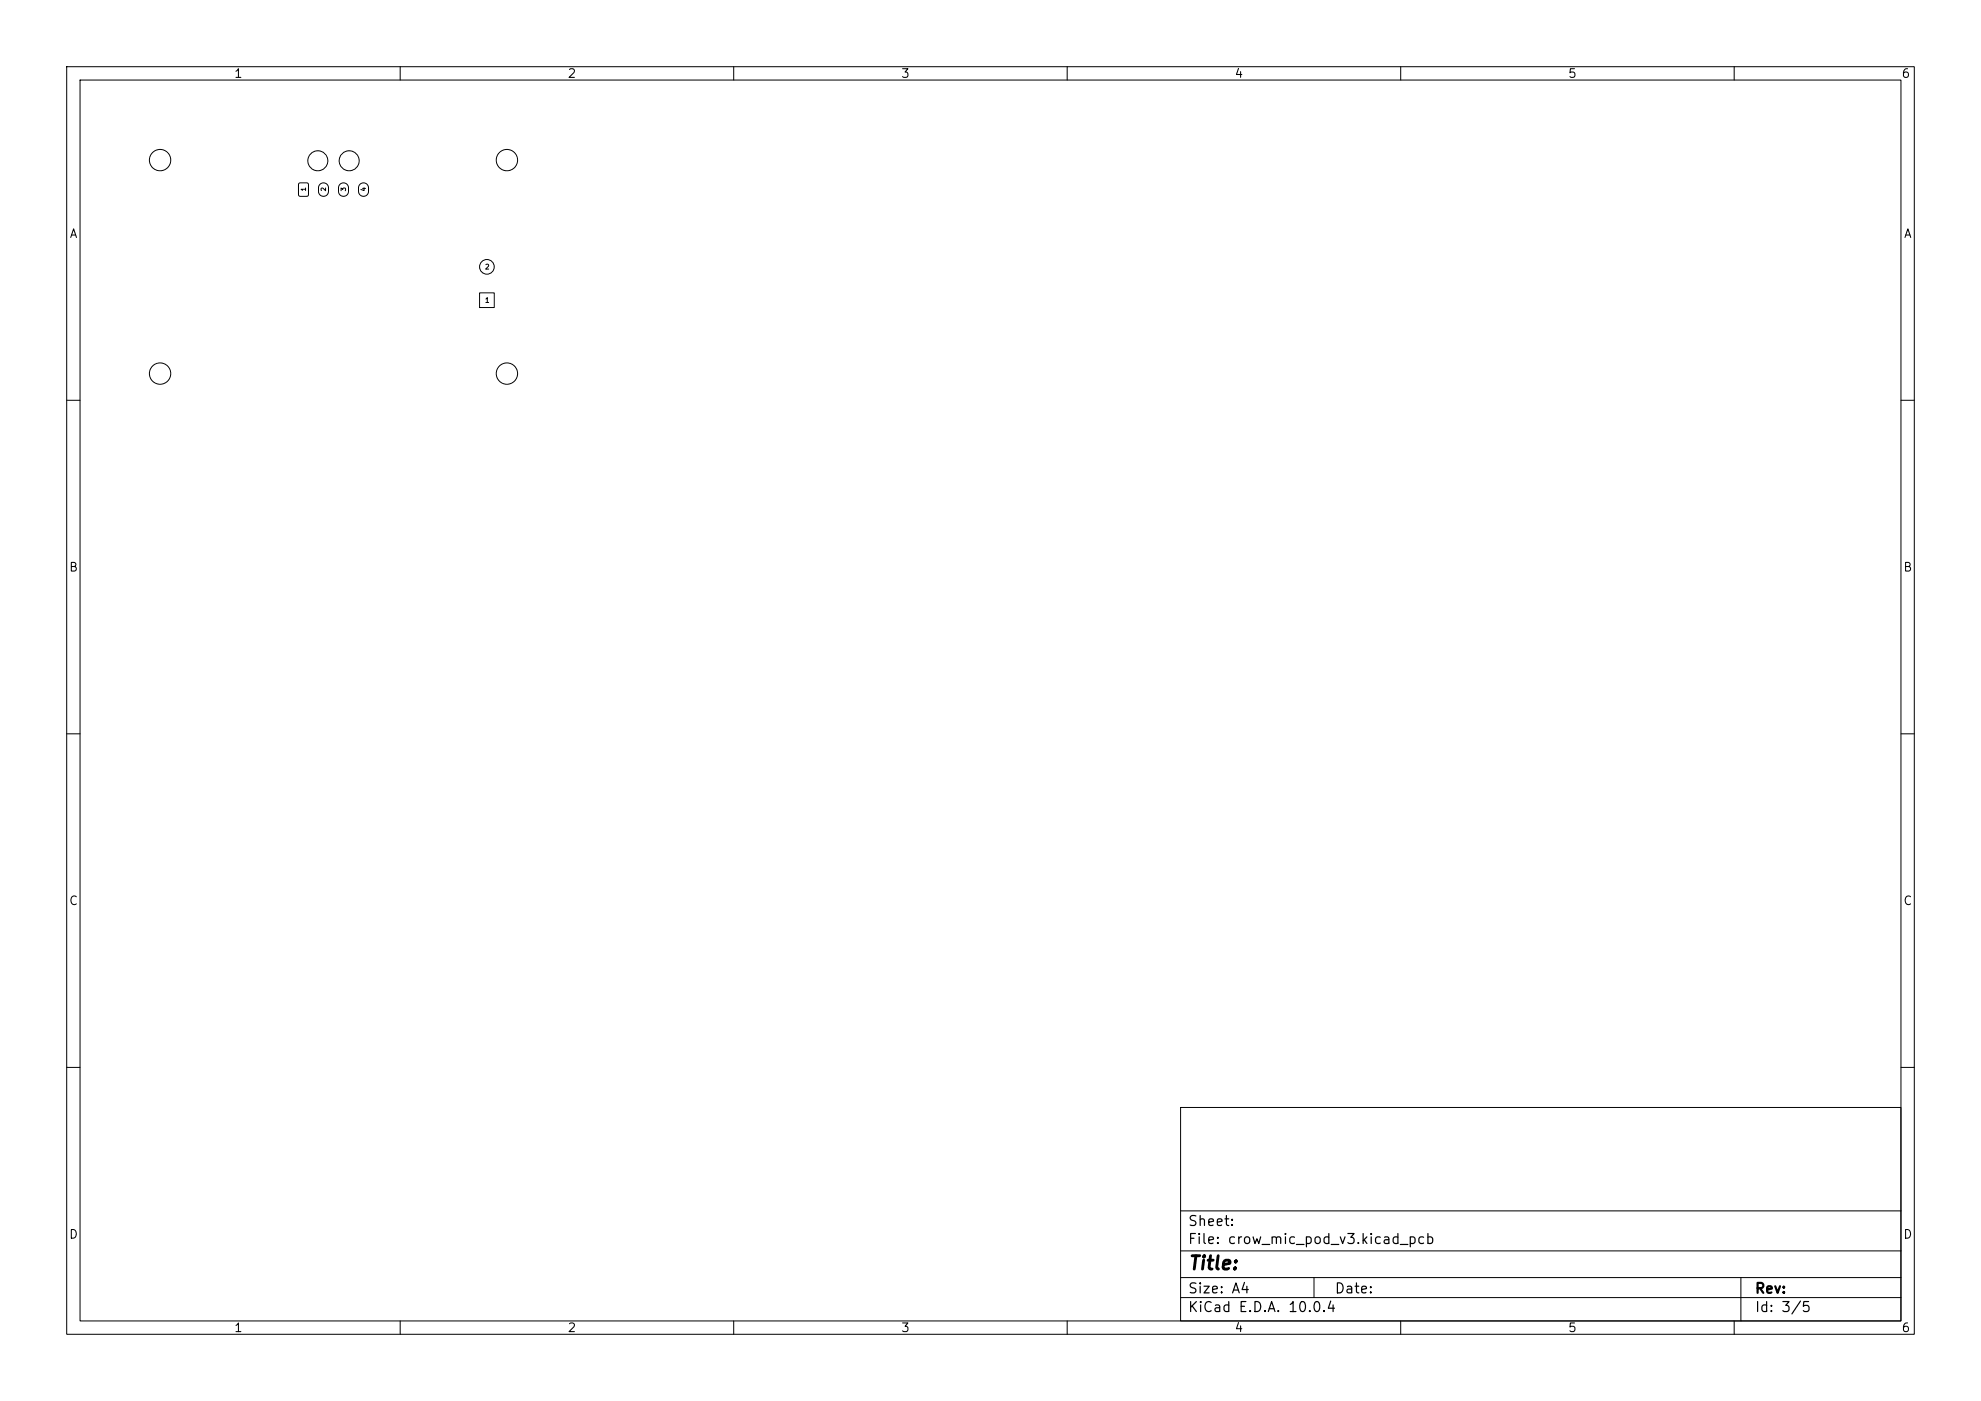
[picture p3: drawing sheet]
<svg xmlns="http://www.w3.org/2000/svg" width="297mm" height="210mm" viewBox="0 0 297 210" stroke-linecap="round" stroke-linejoin="round" font-family="sans-serif">
<defs><g id="words">
<text font-size="2" x="178" y="190.8">Title:</text>
<g font-size="1.5">
<text x="178" y="184.2">Sheet:</text>
<text x="178" y="186.9">File: crow_mic_pod_v3.kicad_pcb</text>
<text x="178" y="197.1">KiCad E.D.A. 10.0.4</text>
<text x="178" y="194.3">Size: A4</text>
<text x="200" y="194.3">Date:</text>
<text x="263" y="194.3">Rev:</text>
<text x="263" y="197.1">Id: 3/5</text>
</g>
<g font-size="1.3">
<text x="35" y="12">1</text>
<text x="85" y="12">2</text>
<text x="135" y="12">3</text>
<text x="185" y="12">4</text>
<text x="235" y="12">5</text>
<text x="285" y="12">6</text>
<text x="10.3" y="36">A</text>
<text x="285.4" y="36">A</text>
<text x="10.3" y="86">B</text>
<text x="285.3" y="86">B</text>
<text x="10.3" y="136">C</text>
<text x="285.3" y="136">C</text>
<text x="10.3" y="186">D</text>
<text x="285.3" y="186">D</text>
<text x="35" y="200">1</text>
<text x="85" y="200">2</text>
<text x="135" y="200">3</text>
<text x="185" y="200">4</text>
<text x="235" y="200">5</text>
<text x="285" y="200">6</text>
</g>
<g font-size=".7">
<text x="46" y="28.8" transform="rotate(-90 46 28.8)">1</text>
<text x="49" y="28.8" transform="rotate(-90 49 28.8)">2</text>
<text x="52" y="28.8" transform="rotate(-90 52 28.8)">3</text>
<text x="55" y="28.8" transform="rotate(-90 55 28.8)">4</text>
<text x="72.6" y="40.6">2</text>
<text x="72.6" y="45.6">1</text>
</g>
</g></defs>
<g fill="none" stroke="#000" stroke-width=".15">
<path d="M10 10h277v190h-277zM12 12h273v186h-273zM60 10v2M110 10v2M160 10v2M210 10v2M260 10v2M44.8 27.5h1.4v1.9h-1.4zM48 27.6a.75 .75 0 0 1 .8-.1 .75 .75 0 0 1 .4 .7l.1 .5a.75 .75 0 0 1-.8 .7 .75 .75 0 0 1-.8-.7l.1-.7zM51 27.6a.75 .75 0 0 1 .8-.1 .75 .75 0 0 1 .4 .7l.1 .5a.75 .75 0 0 1-.8 .7 .75 .75 0 0 1-.8-.7l.1-.7zM54 27.6a.75 .75 0 0 1 .8-.1 .75 .75 0 0 1 .4 .7l.1 .5a.75 .75 0 0 1-.8 .7 .75 .75 0 0 1-.8-.7l.1-.7zM71.9 43.9h2.2v2.2h-2.2z"/>
<path d="M10 60h2M285 60h2M10 110h2M285 110h2M10 160h2M177 166h108v32h-108zM285 160h2M60 198v2M110 198v2M160 198v2M177 194.5h108M177 191.5h108"/>
<path d="M177 187.5h108M177 181.5h108M197 191.5v3M210 198v2M260 198v2M261 191.5v6.5"/>
<circle cx="24" cy="24" r="1.6"/>
<circle cx="47.6" cy="24.1" r="1.5"/>
<circle cx="52.3" cy="24.1" r="1.5"/>
<circle cx="73" cy="40" r="1.1"/>
<circle cx="76" cy="24" r="1.6"/>
<circle cx="24" cy="56" r="1.6"/>
<circle cx="76" cy="56" r="1.6"/>
</g>
<use href="#words"/>
</svg>
